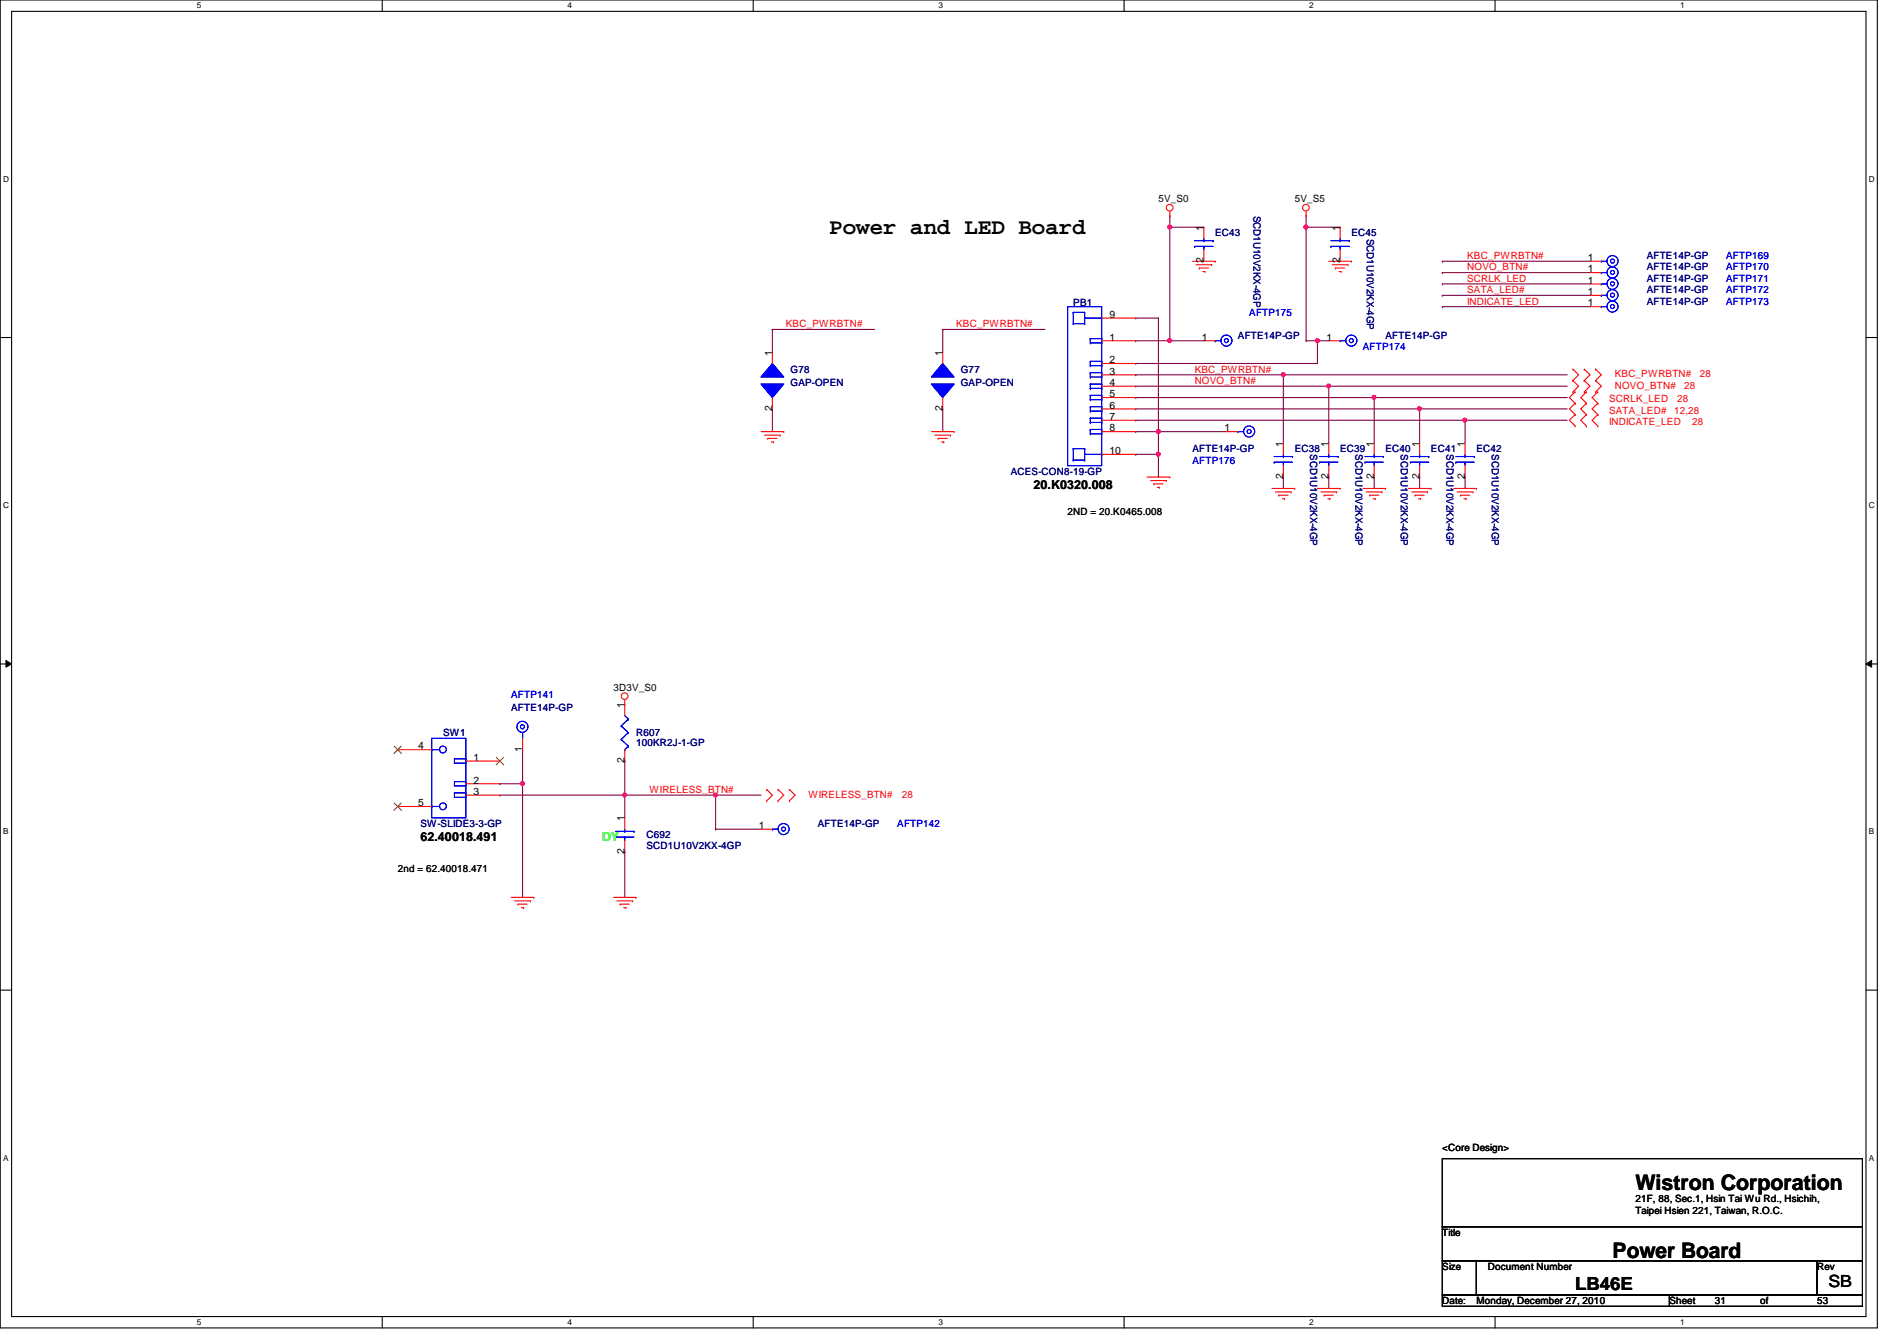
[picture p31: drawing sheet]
<svg xmlns="http://www.w3.org/2000/svg" width="297mm" height="210mm" viewBox="0 0 297 210" stroke-linecap="round" stroke-linejoin="round" font-family="sans-serif">
<defs><g id="words">
<text font-size="3.5" x="129.8" y="36.6">Power and LED Board</text>
<g font-size="3.3">
<text x="256.1" y="186.3">Wistron Corporation</text>
<text x="252.5" y="196.9">Power Board</text>
</g>
<text font-size="2.8" x="246.6" y="201.9">LB46E</text>
<text font-size="2.6" x="286.3" y="201.5">SB</text>
<g font-size="1.9">
<text x="161.8" y="76.5">20.K0320.008</text>
<text x="65.8" y="131.6">62.40018.491</text>
</g>
<text font-size="1.9" fill="#0f0" x="94.3" y="131.6">DY</text>
<g font-size="1.6">
<text x="181.4" y="31.7">5V_S0</text>
<text x="202.7" y="31.7">5V_S5</text>
<text x="188.5" y="41.2" transform="rotate(-90 188.5 41.2)">2</text>
<text x="188.5" y="36.1" transform="rotate(-90 188.5 36.1)">1</text>
<text x="209.8" y="41.2" transform="rotate(-90 209.8 41.2)">2</text>
<text x="209.8" y="36.1" transform="rotate(-90 209.8 36.1)">1</text>
<text x="248.6" y="40.9">1</text>
<text x="248.6" y="44.4">1</text>
<text x="248.6" y="46.2">1</text>
<text x="248.6" y="48">1</text>
<text x="248.6" y="42.6">1</text>
<text x="173.7" y="53.3">1</text>
<text x="173.7" y="49.7">9</text>
<text x="188.2" y="53.3">1</text>
<text x="207.7" y="53.3">1</text>
<text x="120.9" y="55.7" transform="rotate(-90 120.9 55.7)">1</text>
<text x="147.6" y="55.7" transform="rotate(-90 147.6 55.7)">1</text>
<text x="173.7" y="56.9">2</text>
<text x="173.7" y="58.6">3</text>
<text x="120.9" y="64.3" transform="rotate(-90 120.9 64.3)">2</text>
<text x="147.6" y="64.3" transform="rotate(-90 147.6 64.3)">2</text>
<text x="173.7" y="60.4">4</text>
<text x="173.7" y="62.2">5</text>
<text x="173.7" y="64">6</text>
<text x="173.7" y="65.7">7</text>
<text x="173.7" y="67.5">8</text>
<text x="173.7" y="71.1">10</text>
<text x="191.7" y="67.5">1</text>
<text x="200.9" y="69.9" transform="rotate(-90 200.9 69.9)">1</text>
<text x="208" y="69.9" transform="rotate(-90 208 69.9)">1</text>
<text x="215.1" y="69.9" transform="rotate(-90 215.1 69.9)">1</text>
<text x="222.2" y="69.9" transform="rotate(-90 222.2 69.9)">1</text>
<text x="229.4" y="69.9" transform="rotate(-90 229.4 69.9)">1</text>
<text x="200.9" y="75" transform="rotate(-90 200.9 75)">2</text>
<text x="208" y="75" transform="rotate(-90 208 75)">2</text>
<text x="215.1" y="75" transform="rotate(-90 215.1 75)">2</text>
<text x="222.2" y="75" transform="rotate(-90 222.2 75)">2</text>
<text x="229.4" y="75" transform="rotate(-90 229.4 75)">2</text>
<text x="167.2" y="80.6">2ND = 20.K0465.008</text>
<text x="96.1" y="108.1">3D3V_S0</text>
<text x="97.8" y="110.8" transform="rotate(-90 97.8 110.8)">1</text>
<text x="65.5" y="117.3">4</text>
<text x="74.2" y="119.1">1</text>
<text x="81.8" y="117.7" transform="rotate(-90 81.8 117.7)">1</text>
<text x="97.8" y="119.5" transform="rotate(-90 97.8 119.5)">2</text>
<text x="74.2" y="122.6">2</text>
<text x="74.2" y="124.4">3</text>
<text x="65.5" y="126.2">5</text>
<text x="97.8" y="128.6" transform="rotate(-90 97.8 128.6)">1</text>
<text x="118.8" y="129.8">1</text>
<text x="62.3" y="136.6">2nd = 62.40018.471</text>
<text x="97.8" y="133.7" transform="rotate(-90 97.8 133.7)">2</text>
<text x="225.8" y="180.1">&lt;Core Design&gt;</text>
<text x="256.1" y="188.1">21F, 88, Sec.1, Hsin Tai Wu Rd., Hsichih,</text>
<text x="256.1" y="189.9">Taipei Hsien 221, Taiwan, R.O.C.</text>
<text x="225.8" y="193.5">Title</text>
<text x="225.8" y="198.8">Size</text>
<text x="233" y="198.8">Document Number</text>
<text x="284.5" y="198.8">Rev</text>
<text x="225.8" y="204.1">Date:</text>
<text x="231.2" y="204.1">Monday, December 27, 2010</text>
<text x="261.4" y="204.1">Sheet</text>
<text x="268.5" y="204.1">31</text>
<text x="275.6" y="204.1">of</text>
<text x="284.5" y="204.1">53</text>
</g>
<g font-size="1.6" fill="#000080">
<text x="196.3" y="33.8" transform="rotate(90 196.3 33.8)">SCD1U10V2KX-4GP</text>
<text x="190.3" y="37">EC43</text>
<text x="211.6" y="37">EC45</text>
<text x="214" y="37.3" transform="rotate(90 214 37.3)">SCD1U10V2KX-4GP</text>
<text x="257.8" y="40.6">AFTE14P-GP</text>
<text x="168.1" y="47.8">PB1</text>
<text x="257.8" y="44.1">AFTE14P-GP</text>
<text x="257.8" y="45.9">AFTE14P-GP</text>
<text x="257.8" y="47.7">AFTE14P-GP</text>
<text x="257.8" y="42.3">AFTE14P-GP</text>
<text x="193.8" y="53">AFTE14P-GP</text>
<text x="217" y="53">AFTE14P-GP</text>
<text x="123.8" y="58.3">G78</text>
<text x="150.4" y="58.3">G77</text>
<text x="123.8" y="60.5">GAP-OPEN</text>
<text x="150.4" y="60.5">GAP-OPEN</text>
<text x="186.7" y="70.8">AFTE14P-GP</text>
<text x="202.7" y="70.8">EC38</text>
<text x="205.1" y="71.1" transform="rotate(90 205.1 71.1)">SCD1U10V2KX-4GP</text>
<text x="209.8" y="70.8">EC39</text>
<text x="212.3" y="71.1" transform="rotate(90 212.3 71.1)">SCD1U10V2KX-4GP</text>
<text x="217" y="70.8">EC40</text>
<text x="219.4" y="71.1" transform="rotate(90 219.4 71.1)">SCD1U10V2KX-4GP</text>
<text x="224.1" y="70.8">EC41</text>
<text x="226.5" y="71.1" transform="rotate(90 226.5 71.1)">SCD1U10V2KX-4GP</text>
<text x="231.2" y="70.8">EC42</text>
<text x="233.6" y="71.1" transform="rotate(90 233.6 71.1)">SCD1U10V2KX-4GP</text>
<text x="158.3" y="74.3">ACES-CON8-19-GP</text>
<text x="80" y="111.3">AFTE14P-GP</text>
<text x="69.4" y="115.2">SW1</text>
<text x="99.6" y="115.2">R607</text>
<text x="99.6" y="116.8">100KR2J-1-GP</text>
<text x="65.8" y="129.5">SW-SLIDE3-3-GP</text>
<text x="101.2" y="131.2">C692</text>
<text x="128.1" y="129.5">AFTE14P-GP</text>
<text x="101.2" y="132.8">SCD1U10V2KX-4GP</text>
</g>
<g font-size="1.6" fill="#f00">
<text x="229.7" y="40.6">KBC_PWRBTN#</text>
<text x="229.7" y="44.1">SCRLK_LED</text>
<text x="229.7" y="45.9">SATA_LED#</text>
<text x="229.7" y="47.7">INDICATE_LED</text>
<text x="229.7" y="42.3">NOVO_BTN#</text>
<text x="123.1" y="51.2">KBC_PWRBTN#</text>
<text x="149.7" y="51.2">KBC_PWRBTN#</text>
<text x="187.1" y="58.3">KBC_PWRBTN#</text>
<text x="252.9" y="59.1">KBC_PWRBTN#</text>
<text x="266.2" y="59.1">28</text>
<text x="187.1" y="60.1">NOVO_BTN#</text>
<text x="252" y="64.7">SATA_LED#</text>
<text x="252" y="62.9">SCRLK_LED</text>
<text x="252.9" y="60.8">NOVO_BTN#</text>
<text x="262.1" y="64.7">12,28</text>
<text x="262.6" y="62.9">28</text>
<text x="263.7" y="60.8">28</text>
<text x="252" y="66.5">INDICATE_LED</text>
<text x="265" y="66.5">28</text>
<text x="101.7" y="124.1">WIRELESS_BTN#</text>
<text x="126.6" y="124.8">WIRELESS_BTN#</text>
<text x="141.2" y="124.8">28</text>
</g>
<g font-size="1.6" fill="#00f">
<text x="270.3" y="40.6">AFTP169</text>
<text x="270.3" y="44.1">AFTP171</text>
<text x="270.3" y="45.9">AFTP172</text>
<text x="270.3" y="47.7">AFTP173</text>
<text x="270.3" y="42.3">AFTP170</text>
<text x="195.6" y="49.4">AFTP175</text>
<text x="213.4" y="54.8">AFTP174</text>
<text x="186.7" y="72.6">AFTP176</text>
<text x="80" y="109.2">AFTP141</text>
<text x="140.5" y="129.5">AFTP142</text>
</g>
<g font-size="1.3">
<text x="30.8" y="1.3">5</text>
<text x="88.9" y="1.3">4</text>
<text x="146.9" y="1.3">3</text>
<text x="205" y="1.3">2</text>
<text x="263.1" y="1.3">1</text>
<text x=".5" y="28.4">D</text>
<text x="292.6" y="28.4">D</text>
<text x=".5" y="79.5">C</text>
<text x="292.6" y="79.5">C</text>
<text x=".5" y="130.6">B</text>
<text x="292.6" y="130.6">B</text>
<text x=".5" y="181.7">A</text>
<text x="292.6" y="181.7">A</text>
<text x="30.8" y="207.4">5</text>
<text x="88.9" y="207.4">4</text>
<text x="146.9" y="207.4">3</text>
<text x="205" y="207.4">2</text>
<text x="263.1" y="207.4">1</text>
</g>
</g></defs>
<path d="M0 0h294v207.9h-294zM1.8 1.8h290.4v204.3h-290.4z" fill="none" stroke="#000" stroke-width=".17"/>
<g fill="#fff">
<path d="M30.8 .2h.7v1.4h-.7z"/>
<path d="M30.8 206.2h.7v1.4h-.7z"/>
</g>
<path d="M59.9 0v1.8M59.9 206.1v1.8" fill="none" stroke="#000" stroke-width=".17"/>
<g fill="#fff">
<path d="M88.9 .2h.6v1.4h-.6z"/>
<path d="M88.9 206.2h.6v1.4h-.6z"/>
</g>
<path d="M117.9 0v1.8M117.9 206.1v1.8" fill="none" stroke="#000" stroke-width=".17"/>
<g fill="#fff">
<path d="M146.9 .2h.7v1.4h-.7z"/>
<path d="M146.9 206.2h.7v1.4h-.7z"/>
</g>
<path d="M176 0v1.8M176 206.1v1.8" fill="none" stroke="#000" stroke-width=".17"/>
<g fill="#fff">
<path d="M205 .2h.7v1.4h-.7z"/>
<path d="M205 206.2h.7v1.4h-.7z"/>
</g>
<path d="M234.1 0v1.8M234.1 206.1v1.8" fill="none" stroke="#000" stroke-width=".17"/>
<g fill="#fff">
<path d="M263.1 .2h.7v1.4h-.7z"/>
<path d="M263.1 206.2h.7v1.4h-.7z"/>
<path d="M.5 27.3h.9v1.4h-.9z"/>
<path d="M292.6 27.3h.9v1.4h-.9z"/>
<path d="M.5 78.4h.9v1.4h-.9z"/>
<path d="M292.6 78.4h.9v1.4h-.9z"/>
</g>
<path d="M0 52.8h1.8M292.2 52.8h1.8" fill="none" stroke="#000" stroke-width=".17"/>
<g fill="#fff">
<path d="M.5 129.5h.8v1.4h-.8z"/>
<path d="M292.6 129.5h.9v1.4h-.9z"/>
</g>
<path d="M0 103.9h1.8M292.2 103.9h1.8" fill="none" stroke="#000" stroke-width=".17"/>
<path d="M.9 103.4l.9 .5-.9 .5zM292.2 103.9l.9-.5v1z" fill="#000"/>
<path d="M.9 103.4l.9 .5-.9 .5zM292.2 103.9l.9-.5v1z" fill="none" stroke="#000" stroke-width=".16"/>
<g fill="#fff">
<path d="M.5 180.5h.8v1.4h-.8z"/>
<path d="M292.6 180.5h.9v1.4h-.9z"/>
</g>
<path d="M0 155h1.8M292.2 155h1.8" fill="none" stroke="#000" stroke-width=".17"/>
<path d="M112.1 124.5h.1M112.1 124.5h7.1" fill="none" stroke="#800040" stroke-width=".17"/>
<circle cx="112" cy="124.4" r=".32" fill="#f0f"/>
<circle cx="112" cy="124.4" r=".32" fill="none" stroke="#f0f" stroke-width=".17"/>
<path d="M97.8 119.1h.1M97.8 119.1v8.9M78.3 124.5h.1M78.3 122.7h.1M78.3 124.5h19.5M78.3 122.7h3.5M81.8 122.7h.1M81.8 122.7v17.8M97.8 124.5h.1M97.8 133.3h.1M97.8 133.3v7.2" fill="none" stroke="#800040" stroke-width=".17"/>
<circle cx="81.8" cy="122.7" r=".32" fill="#f0f"/>
<circle cx="81.8" cy="122.7" r=".32" fill="none" stroke="#f0f" stroke-width=".17"/>
<path d="M97.8 124.5h.1M97.8 124.5h14.3M112.1 129.8h.1M112.1 124.5h.1M112.1 129.8h7.1M112.1 124.5v5.3" fill="none" stroke="#800040" stroke-width=".17"/>
<circle cx="97.8" cy="124.4" r=".32" fill="#f0f"/>
<circle cx="97.8" cy="124.4" r=".32" fill="none" stroke="#f0f" stroke-width=".17"/>
<path d="M229.4 65.8h.1M229.4 65.8h16M81.8 117.3h.1M81.8 117.3v5.4" fill="none" stroke="#800040" stroke-width=".17"/>
<circle cx="229.4" cy="65.8" r=".32" fill="#f0f"/>
<circle cx="229.4" cy="65.8" r=".32" fill="none" stroke="#f0f" stroke-width=".17"/>
<path d="M204.5 35.6h.1M204.5 35.6v17.7M206.3 53.3h.1M206.3 53.3h1.8M177.8 60.5h.1M177.8 60.5h30.3M208.1 74.7h.1M208.1 60.5h.1M208.1 60.5v8.8M208.1 74.7v1.8" fill="none" stroke="#800040" stroke-width=".17"/>
<circle cx="204.5" cy="35.5" r=".32" fill="#f0f"/>
<circle cx="204.5" cy="35.5" r=".32" fill="none" stroke="#f0f" stroke-width=".17"/>
<path d="M147.6 51.6h.1M147.6 51.6h16M177.8 71.1h.1M181.4 67.6h.1M181.4 67.6v3.5h-3.6" fill="none" stroke="#800040" stroke-width=".17"/>
<circle cx="181.4" cy="67.5" r=".32" fill="#f0f"/>
<circle cx="181.4" cy="67.5" r=".32" fill="none" stroke="#f0f" stroke-width=".17"/>
<path d="M183.2 35.6h.1M183.2 35.6v17.7M183.2 53.3h.1M183.2 53.3h5.3M225.8 44.4h.1M225.8 44.4h23.2" fill="none" stroke="#800040" stroke-width=".17"/>
<circle cx="183.1" cy="53.3" r=".32" fill="#f0f"/>
<circle cx="183.1" cy="53.3" r=".32" fill="none" stroke="#f0f" stroke-width=".17"/>
<path d="M225.8 46.2h.1M225.8 46.2h23.2M181.4 67.6h.1M181.4 67.6h10.7" fill="none" stroke="#800040" stroke-width=".17"/>
<circle cx="181.4" cy="67.5" r=".32" fill="#f0f"/>
<circle cx="181.4" cy="67.5" r=".32" fill="none" stroke="#f0f" stroke-width=".17"/>
<path d="M181.4 71.1h.1M181.4 71.1v3.6" fill="none" stroke="#800040" stroke-width=".17"/>
<circle cx="181.4" cy="71.1" r=".32" fill="#f0f"/>
<circle cx="181.4" cy="71.1" r=".32" fill="none" stroke="#f0f" stroke-width=".17"/>
<g fill="none" stroke="#800040" stroke-width=".17">
<path d="M177.8 49.8h.1M177.8 49.8h3.6M181.4 49.8h.1M181.4 49.8v17.8h-3.6M201 58.7h.1M201 58.7h44.4M225.8 48h.1M225.8 40.9h.1M225.8 42.7h.1M225.8 48h23.2M225.8 40.9h23.2M225.8 42.7h23.2"/>
<path d="M177.8 67.6h.1"/>
</g>
<circle cx="200.9" cy="58.6" r=".32" fill="#f0f"/>
<circle cx="200.9" cy="58.6" r=".32" fill="none" stroke="#f0f" stroke-width=".17"/>
<path d="M208.1 60.5h.1M208.1 60.5h37.3" fill="none" stroke="#800040" stroke-width=".17"/>
<circle cx="208" cy="60.4" r=".32" fill="#f0f"/>
<circle cx="208" cy="60.4" r=".32" fill="none" stroke="#f0f" stroke-width=".17"/>
<path d="M222.3 64h.1M222.3 64h23.1" fill="none" stroke="#800040" stroke-width=".17"/>
<circle cx="222.3" cy="64" r=".32" fill="#f0f"/>
<circle cx="222.3" cy="64" r=".32" fill="none" stroke="#f0f" stroke-width=".17"/>
<path d="M215.2 62.2h.1M215.2 62.2h30.2" fill="none" stroke="#800040" stroke-width=".17"/>
<circle cx="215.2" cy="62.2" r=".32" fill="#f0f"/>
<circle cx="215.2" cy="62.2" r=".32" fill="none" stroke="#f0f" stroke-width=".17"/>
<g fill="none" stroke="#800040" stroke-width=".17">
<path d="M177.8 53.3h.1M177.8 56.9h.1M177.8 58.7h.1M177.8 53.3h5.4M177.8 58.7h23.2M201 58.7h.1M201 58.7v10.6M206.3 53.3h.1M206.3 53.3v3.6h-28.5M147.6 64h.1M147.6 64v3.6M177.8 62.2h.1"/>
<path d="M177.8 65.8h.1M177.8 64h.1M177.8 62.2h37.4M177.8 65.8h51.6M177.8 64h44.5M201 74.7h.1M201 74.7v1.8M215.2 74.7h.1M215.2 62.2h.1M215.2 62.2v7.1M215.2 74.7v1.8M222.3 74.7h.1"/>
<path d="M222.3 64h.1M222.3 64v5.3M222.3 74.7v1.8M229.4 65.8h.1M229.4 74.7h.1M229.4 65.8v3.5M229.4 74.7v1.8"/>
</g>
<circle cx="206.3" cy="53.3" r=".32" fill="#f0f"/>
<circle cx="206.3" cy="53.3" r=".32" fill="none" stroke="#f0f" stroke-width=".17"/>
<path d="M183.2 35.6h5.3M188.5 35.6h.1M147.6 51.6h.1M147.6 51.6v3.5M204.5 53.3h.1M204.5 53.3h1.8" fill="none" stroke="#800040" stroke-width=".17"/>
<circle cx="183.1" cy="35.5" r=".32" fill="#f0f"/>
<circle cx="183.1" cy="35.5" r=".32" fill="none" stroke="#f0f" stroke-width=".17"/>
<path d="M183.2 33.8h.1M183.2 33.8v1.8M204.5 33.8h.1M204.5 33.8v1.8h5.3M209.8 35.6h.1M120.9 51.6h.1M120.9 51.6h16M120.9 51.6v3.5M120.9 64h.1M120.9 64v3.6" fill="none" stroke="#800040" stroke-width=".17"/>
<g fill="none" stroke="#f00" stroke-width=".17">
<path d="M183.2 33.8h.1M183.2 33.1v.7M204.5 33.8h.1M204.5 33.1v.7M172.5 53.3h5.3M172.5 56.9h5.3M172.5 58.7h5.3M172.5 49.8h5.3M186.7 40.9h3.6M187.3 41.4h2.4M187.8 42h.1M187.8 42h1.4"/>
<path d="M188.3 42.5h.4M188.7 42.5h.1M189.7 41.4h.1M190.3 40.9h.1M208.1 40.9h3.5M208.6 41.4h2.5M209.1 42h.1M209.1 42h1.5M209.7 42.5h.3M210 42.5h.1M211.1 41.4h.1M211.6 40.9h.1"/>
<path d="M246.3 59.6h.1M246.3 57.8h.1M246.3 57.8l.9 .9-.9 .9M246.3 59.6l.9 .9-.9 .8M248.1 59.6h.1M248.1 57.8h.1M248.1 59.6l.9 .9-.9 .8M248.1 57.8l.9 .9-.9 .9M249 44.4h1.7M249.8 59.6h.1M249.8 57.8h.1M249.8 57.8l.9 .9-.9 .9"/>
<path d="M249.8 59.6l.9 .9-.9 .8M119.2 67.6h3.5M119.7 68.1h2.5M120.2 68.6h.1M120.2 68.6h1.5M120.8 69.2h.3M121.1 69.2h.1M122.2 68.1h.1M122.7 67.6h.1M145.8 67.6h3.6M146.4 68.1h2.4M146.9 68.6h.1"/>
<path d="M146.9 68.6h1.4M147.4 69.2h.4M147.8 69.2h.1M148.8 68.1h.1M149.4 67.6h.1M172.5 67.6h5.3M172.5 60.5h5.3M172.5 62.2h5.3M172.5 64h5.3M172.5 65.8h5.3M172.5 71.1h5.3M179.6 74.7h3.6"/>
<path d="M180.2 75.2h2.4M180.7 75.7h.1M180.7 75.7h1.4M181.2 76.3h.4M181.6 76.3h.1M182.6 75.2h.1M183.2 74.7h.1M199.2 76.5h3.5M199.7 77h2.5M200.2 77.5h.1M200.2 77.5h1.5M200.8 78.1h.3"/>
<path d="M201.1 78.1h.1M202.2 77h.1M202.7 76.5h.1M206.3 76.5h3.5M206.8 77h2.5M207.3 77.5h.1M207.3 77.5h1.5M207.9 78.1h.3M208.2 78.1h.1M209.3 77h.1M209.8 76.5h.1M213.4 76.5h3.6"/>
<path d="M213.9 77h2.5M214.5 77.5h.1M214.5 77.5h1.4M215 78.1h.3M215.2 69.3v1.8M215.2 72.9v1.8M215.3 78.1h.1M216.4 77h.1M217 76.5h.1M220.5 76.5h3.6M221.1 77h2.4M221.6 77.5h.1"/>
<path d="M221.6 77.5h1.4M222.1 78.1h.4M222.3 69.3v1.8M222.3 72.9v1.8M222.5 78.1h.1M223.5 77h.1M224.1 76.5h.1M227.6 76.5h3.6M228.2 77h2.4M228.7 77.5h.1M228.7 77.5h1.4M229.2 78.1h.4"/>
<path d="M229.6 78.1h.1M230.6 77h.1M231.2 76.5h.1M246.3 61.3h.1M246.6 66.7h.1M246.6 64.9h.1M246.6 63.1h.1M246.6 61.3h.1M246.6 63.1l-.9 .9 .9 .9M246.6 61.3l-.9 .9 .9 .9M246.6 64.9l-.9 .9 .9 .9M248.1 61.3h.1"/>
<path d="M248.4 64.9h.1M248.4 66.7h.1M248.4 63.1h.1M248.4 61.3h.1M248.4 64.9l-.9 .9 .9 .9M248.4 63.1l-.9 .9 .9 .9M248.4 61.3l-.9 .9 .9 .9M249.8 61.3h.1M250.2 66.7h.1M250.2 64.9h.1M250.2 63.1h.1M250.2 61.3h.1"/>
<path d="M250.2 63.1l-.9 .9 .9 .9M250.2 64.9l-.9 .9 .9 .9M250.2 61.3l-.9 .9 .9 .9M62.3 117.3h5.3M72.9 119.1h5.4M81.8 115.6v1.7M97.8 110.2h.1M97.8 109.5v2.5M97.8 117.3v1.8M62.3 126.2h5.3M72.9 122.7h5.4M72.9 124.5h5.4"/>
<path d="M120.1 125.3h.1M120.1 123.6h.1M120.1 123.6l.8 .9-.8 .8M121.8 123.6h.1M121.8 125.3h.1M121.8 123.6l.9 .9-.9 .8M123.6 125.3h.1M123.6 123.6h.1M123.6 123.6l.9 .9-.9 .8M80 140.5h3.6M80.6 141h2.5M81.1 141.5h.1"/>
<path d="M81.1 141.5h1.4M81.7 142.1h.3M82 142.1h.1M83.1 141h.1M83.6 140.5h.1M96.1 140.5h3.5M96.6 141h2.5M97.1 141.5h.1M97.1 141.5h1.4M97.7 142.1h.3M98 142.1h.1M99.1 141h.1"/>
<path d="M99.6 140.5h.1"/>
<circle cx="183.2" cy="32.5" r=".52"/>
<circle cx="204.5" cy="32.5" r=".52"/>
<circle cx="97.8" cy="109" r=".52"/>
</g>
<path d="M225.8 181.4h65.8v10.6h-65.8zM225.8 192h65.8v5.4h-65.8zM225.8 197.4h5.4v5.3h-5.4zM231.2 197.4h53.3v5.3h-53.3zM284.5 197.4h7.1v5.3h-7.1zM225.8 202.7h35.6v1.8h-35.6zM261.4 202.7h30.2v1.8h-30.2z" fill="none" stroke="#000" stroke-width=".17"/>
<g fill="none" stroke="#00f" stroke-width=".17">
<path d="M167.2 48h5.3v24.9h-5.3zM168.1 50.7h.1M168.1 48.9h.1M168.1 48.9h1.7M168.1 50.7h1.7M168.1 48.9v1.8M169.8 48.9h.1M169.8 50.7h.1M169.8 48.9v1.8M169.8 49.8h2.7M170.7 53.7h.1M170.7 53h.1"/>
<path d="M170.7 57.2h.1M170.7 56.6h.1M170.7 59h.1M170.7 58.3h.1M170.7 53h1.8M170.7 53.7h1.8M170.7 53v.7M170.7 56.6v.6M170.7 58.3v.7M170.7 56.6h1.8M170.7 57.2h1.8M170.7 58.3h1.8"/>
<path d="M170.7 59h1.8M172.5 53h.1M172.5 53.7h.1M172.5 56.6h.1M172.5 57.2h.1M172.5 58.3h.1M172.5 59h.1M172.5 49.8h.1M172.5 53v.7M172.5 56.6v.6M172.5 58.3v.7M250.7 44.4h.1"/>
<path d="M250.7 44.4h.9M168.1 72h.1M168.1 70.2h.1M168.1 70.2v1.8M168.1 70.2h1.7M168.1 72h1.7M169.8 70.2h.1M169.8 72h.1M169.8 70.2v1.8M169.8 71.1h2.7M170.7 60.8h.1M170.7 60.1h.1"/>
<path d="M170.7 62.6h.1M170.7 61.9h.1M170.7 64.3h.1M170.7 63.7h.1M170.7 66.1h.1M170.7 65.4h.1M170.7 67.9h.1M170.7 67.2h.1M170.7 60.1v.7M170.7 61.9v.7M170.7 63.7v.6M170.7 65.4v.7"/>
<path d="M170.7 67.2v.7M170.7 60.1h1.8M170.7 60.8h1.8M170.7 61.9h1.8M170.7 62.6h1.8M170.7 63.7h1.8M170.7 64.3h1.8M170.7 65.4h1.8M170.7 66.1h1.8M170.7 67.2h1.8M170.7 67.9h1.8M172.5 60.1h.1"/>
<path d="M172.5 60.8h.1M172.5 71.1h.1M172.5 61.9h.1M172.5 62.6h.1M172.5 63.7h.1M172.5 64.3h.1M172.5 65.4h.1M172.5 66.1h.1M172.5 67.2h.1M172.5 67.9h.1M172.5 60.1v.7M172.5 61.9v.7"/>
<path d="M172.5 63.7v.6M172.5 65.4v.7M172.5 67.2v.7M213.7 72.3h.1M213.7 71.5h2.9M213.7 72.3h2.9M215.2 71.5h.1M215.2 72.3h.1M215.2 71.1v.4M215.2 72.3v.6M216.6 71.5h.1M220.8 72.3h.1"/>
<path d="M220.8 71.5h2.9M220.8 72.3h2.9M222.3 71.5h.1M222.3 72.3h.1M222.3 71.1v.4M222.3 72.3v.6M223.7 71.5h.1M67.6 115.6h5.3v12.4h-5.3zM67.6 117.3h.1M67.6 117.3h1.2M71.2 118.8h1.7v.7h-1.7zM81.8 115.6h.1"/>
<path d="M81.8 114.7v.9M97.3 113.6h.1M97.3 115.7h.1M97.3 113.6l1.1 1.1M97.3 115.7l1.1 1.1M97.8 117.3h.1M97.8 112l.6 .6M98.4 112.6h.1M98.4 114.7h.1M98.4 116.8h.1M98.4 112.6l-1.1 1M98.4 114.7l-1.1 1"/>
<path d="M98.4 116.8l-.6 .5M67.6 126.2h.1M67.6 126.2h1.2M71.2 124.1h1.7v.7h-1.7zM71.2 122.3h1.7v.7h-1.7z"/>
<circle cx="252.5" cy="44.4" r=".32"/>
<circle cx="252.5" cy="44.4" r=".87"/>
<circle cx="69.4" cy="117.3" r=".54"/>
<circle cx="81.8" cy="113.8" r=".32"/>
<circle cx="81.8" cy="113.8" r=".87"/>
<circle cx="69.4" cy="126.2" r=".54"/>
</g>
<path d="M61.7 116.8l1.2 1.1M62.8 116.8l-1.1 1.1M77.7 118.6l1.2 1.1M78.8 118.6l-1.1 1.1M61.7 125.7l1.2 1.1M62.8 125.7l-1.1 1.1" fill="none" stroke="#804000" stroke-width=".16"/>
<path d="M120.9 56.9l1.8 2.1h-3.5z" fill="#00f"/>
<path d="M120.9 56.9l1.8 2.1h-3.5z" fill="none" stroke="#00f" stroke-width=".17"/>
<path d="M119.2 60.1h3.5l-1.8 2.1z" fill="#00f"/>
<path d="M119.2 60.1h3.5l-1.8 2.1z" fill="none" stroke="#00f" stroke-width=".17"/>
<path d="M120.9 56.9l1.8 2.1h-3.5z" fill="#00f"/>
<path d="M120.9 56.9l1.8 2.1h-3.5z" fill="none" stroke="#00f" stroke-width=".17"/>
<path d="M119.2 60.1h3.5l-1.8 2.1z" fill="#00f"/>
<g fill="none" stroke="#00f" stroke-width=".17">
<path d="M208.4 38.6h.1M208.4 37.7h2.9M208.4 38.6h2.9M209.8 37.7h.1M209.8 38.6h.1M209.8 37.3v.4M209.8 38.6v.5M211.3 37.7h.1M250.7 46.2h.1M250.7 48h.1M250.7 46.2h.9M250.7 48h.9"/>
<path d="M119.2 60.1h3.5l-1.8 2.1zM228 72.3h.1M228 71.5h2.8M228 72.3h2.8M229.4 71.5h.1M229.4 72.3h.1M229.4 71.1v.4M229.4 72.3v.6M230.8 71.5h.1M96.4 131h.1M96.4 130.1h2.9M96.4 131h2.9"/>
<path d="M97.8 130.1h.1M97.8 131h.1M97.8 129.8v.3M97.8 131v.6M99.3 130.1h.1M120.9 129.8h.1M120.9 129.8h.9"/>
<circle cx="252.5" cy="48" r=".32"/>
<circle cx="252.5" cy="46.2" r=".32"/>
<circle cx="252.5" cy="46.2" r=".87"/>
<circle cx="252.5" cy="48" r=".87"/>
<circle cx="122.7" cy="129.8" r=".32"/>
<circle cx="122.7" cy="129.8" r=".87"/>
</g>
<path d="M209.8 35.6v1.7M209.8 39.1v1.8M120.9 55.1v1.8M249 46.2h1.7M249 48h1.7M120.9 62.2v1.8M229.4 69.3v1.8M229.4 72.9v1.8M97.8 128v1.8M97.8 131.6v1.7M119.2 129.8h1.7" fill="none" stroke="#f00" stroke-width=".17"/>
<path d="M147.6 56.9l1.8 2.1h-3.6z" fill="#00f"/>
<path d="M147.6 56.9l1.8 2.1h-3.6z" fill="none" stroke="#00f" stroke-width=".17"/>
<path d="M145.8 60.1h3.6l-1.8 2.1z" fill="#00f"/>
<path d="M145.8 60.1h3.6l-1.8 2.1z" fill="none" stroke="#00f" stroke-width=".17"/>
<path d="M147.6 56.9l1.8 2.1h-3.6z" fill="#00f"/>
<path d="M147.6 56.9l1.8 2.1h-3.6z" fill="none" stroke="#00f" stroke-width=".17"/>
<path d="M145.8 60.1h3.6l-1.8 2.1z" fill="#00f"/>
<g fill="none" stroke="#00f" stroke-width=".17">
<path d="M187.1 38.6h.1M187.1 37.7h2.8M187.1 38.6h2.8M188.5 37.7h.1M188.5 38.6h.1M188.5 37.3v.4M188.5 38.6v.5M189.9 37.7h.1M190.3 53.3h.1M190.3 53.3h.9M209.8 53.3h.1M209.8 53.3h.9"/>
<path d="M250.7 40.9h.1M250.7 42.7h.1M250.7 40.9h.9M250.7 42.7h.9M145.8 60.1h3.6l-1.8 2.1zM193.8 67.6h.1M193.8 67.6h.9M199.5 72.3h.1M199.5 71.5h2.9M199.5 72.3h2.9M201 71.5h.1M201 72.3h.1"/>
<path d="M201 71.1v.4M201 72.3v.6M202.4 71.5h.1M206.6 72.3h.1M206.6 71.5h2.9M206.6 72.3h2.9M208.1 71.5h.1M208.1 72.3h.1M208.1 71.1v.4M208.1 72.3v.6M209.5 71.5h.1"/>
<circle cx="192" cy="53.3" r=".32"/>
<circle cx="192" cy="53.3" r=".87"/>
<circle cx="211.6" cy="53.3" r=".32"/>
<circle cx="211.6" cy="53.3" r=".87"/>
<circle cx="252.5" cy="40.9" r=".32"/>
<circle cx="252.5" cy="42.6" r=".32"/>
<circle cx="252.5" cy="40.9" r=".87"/>
<circle cx="252.5" cy="42.6" r=".87"/>
<circle cx="195.6" cy="67.5" r=".32"/>
<circle cx="195.6" cy="67.5" r=".87"/>
</g>
<g fill="none" stroke="#f00" stroke-width=".17">
<path d="M188.5 35.6v1.7M188.5 39.1v1.8M147.6 55.1v1.8M188.5 53.3h1.8M208.1 53.3h1.7M249 40.9h1.7M249 42.7h1.7M147.6 62.2v1.8M192.1 67.6h1.7M201 69.3v1.8M201 72.9v1.8M208.1 69.3v1.8"/>
<path d="M208.1 72.9v1.8"/>
</g>
<circle cx="112" cy="124.4" r=".32" fill="#f0f"/>
<circle cx="112" cy="124.4" r=".32" fill="none" stroke="#f0f" stroke-width=".17"/>
<circle cx="81.8" cy="122.7" r=".32" fill="#f0f"/>
<circle cx="81.8" cy="122.7" r=".32" fill="none" stroke="#f0f" stroke-width=".17"/>
<circle cx="97.8" cy="124.4" r=".32" fill="#f0f"/>
<circle cx="97.8" cy="124.4" r=".32" fill="none" stroke="#f0f" stroke-width=".17"/>
<circle cx="229.4" cy="65.8" r=".32" fill="#f0f"/>
<circle cx="229.4" cy="65.8" r=".32" fill="none" stroke="#f0f" stroke-width=".17"/>
<circle cx="204.5" cy="35.5" r=".32" fill="#f0f"/>
<circle cx="204.5" cy="35.5" r=".32" fill="none" stroke="#f0f" stroke-width=".17"/>
<circle cx="181.4" cy="67.5" r=".32" fill="#f0f"/>
<circle cx="181.4" cy="67.5" r=".32" fill="none" stroke="#f0f" stroke-width=".17"/>
<circle cx="183.1" cy="53.3" r=".32" fill="#f0f"/>
<circle cx="183.1" cy="53.3" r=".32" fill="none" stroke="#f0f" stroke-width=".17"/>
<circle cx="181.4" cy="67.5" r=".32" fill="#f0f"/>
<circle cx="181.4" cy="67.5" r=".32" fill="none" stroke="#f0f" stroke-width=".17"/>
<circle cx="181.4" cy="71.1" r=".32" fill="#f0f"/>
<circle cx="181.4" cy="71.1" r=".32" fill="none" stroke="#f0f" stroke-width=".17"/>
<circle cx="200.9" cy="58.6" r=".32" fill="#f0f"/>
<circle cx="200.9" cy="58.6" r=".32" fill="none" stroke="#f0f" stroke-width=".17"/>
<circle cx="208" cy="60.4" r=".32" fill="#f0f"/>
<circle cx="208" cy="60.4" r=".32" fill="none" stroke="#f0f" stroke-width=".17"/>
<circle cx="222.3" cy="64" r=".32" fill="#f0f"/>
<circle cx="222.3" cy="64" r=".32" fill="none" stroke="#f0f" stroke-width=".17"/>
<circle cx="215.2" cy="62.2" r=".32" fill="#f0f"/>
<circle cx="215.2" cy="62.2" r=".32" fill="none" stroke="#f0f" stroke-width=".17"/>
<circle cx="206.3" cy="53.3" r=".32" fill="#f0f"/>
<circle cx="206.3" cy="53.3" r=".32" fill="none" stroke="#f0f" stroke-width=".17"/>
<circle cx="183.1" cy="35.5" r=".32" fill="#f0f"/>
<circle cx="183.1" cy="35.5" r=".32" fill="none" stroke="#f0f" stroke-width=".17"/>
<use href="#words"/>
</svg>
